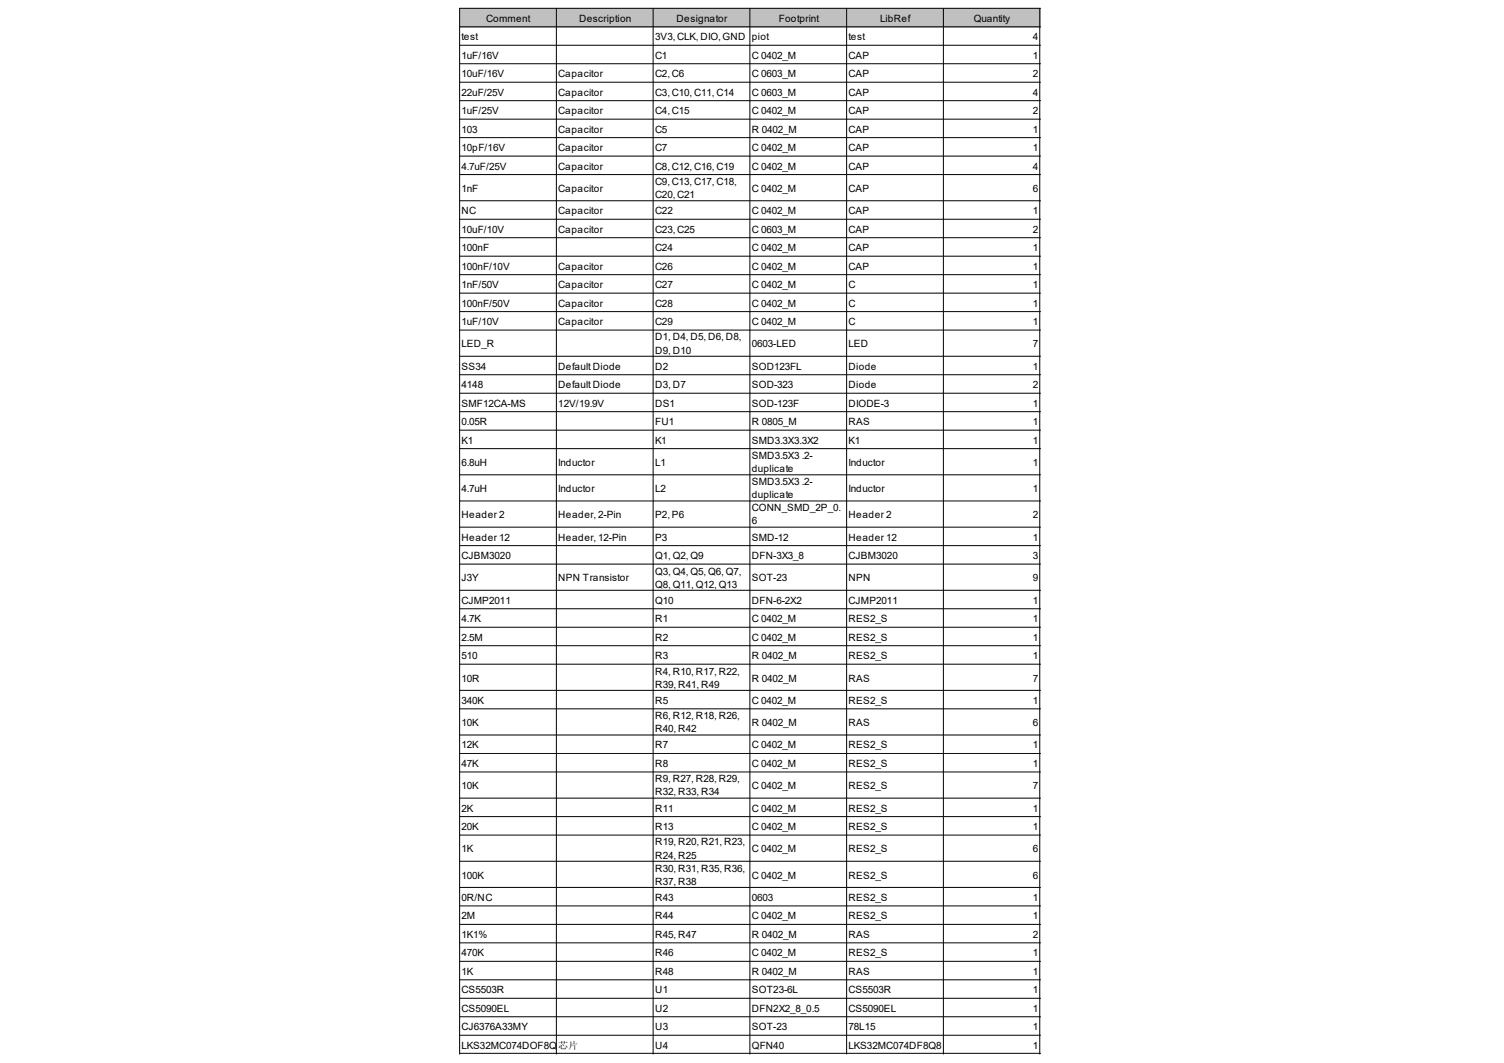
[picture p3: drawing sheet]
<svg xmlns="http://www.w3.org/2000/svg" width="297mm" height="210mm" viewBox="0 0 297 210" stroke-linecap="round" stroke-linejoin="round" font-family="sans-serif">
<defs><g id="words">
<g font-size="2">
<text x="96" y="4.3">Comment</text>
<text x="114.4" y="4.3">Description</text>
<text x="133.6" y="4.3">Designator</text>
<text x="153.8" y="4.3">Footprint</text>
<text x="173.8" y="4.3">LibRef</text>
<text x="192.3" y="4.3">Quantity</text>
<text x="91.2" y="7.9">test</text>
<text x="91.2" y="11.6">1uF/16V</text>
<text x="129.4" y="7.9">3V3, CLK, DIO, GND</text>
<text x="129.4" y="11.6">C1</text>
<text x="148.5" y="7.9">piot</text>
<text x="148.5" y="11.6">C 0402_M</text>
<text x="167.6" y="7.9">test</text>
<text x="167.6" y="11.6">CAP</text>
<text x="204" y="7.9">4</text>
<text x="204" y="11.6">1</text>
<text x="91.2" y="15.2">10uF/16V</text>
<text x="110.3" y="15.2">Capacitor</text>
<text x="129.4" y="15.2">C2, C6</text>
<text x="148.5" y="15.2">C 0603_M</text>
<text x="167.6" y="15.2">CAP</text>
<text x="204" y="15.2">2</text>
<text x="91.2" y="18.9">22uF/25V</text>
<text x="91.2" y="22.5">1uF/25V</text>
<text x="110.3" y="18.9">Capacitor</text>
<text x="110.3" y="22.5">Capacitor</text>
<text x="129.4" y="18.9">C3, C10, C11, C14</text>
<text x="129.4" y="22.5">C4, C15</text>
<text x="148.5" y="18.9">C 0603_M</text>
<text x="148.5" y="22.5">C 0402_M</text>
<text x="167.6" y="18.9">CAP</text>
<text x="167.6" y="22.5">CAP</text>
<text x="204" y="18.9">4</text>
<text x="204" y="22.5">2</text>
<text x="91.2" y="26.2">103</text>
<text x="91.2" y="29.8">10pF/16V</text>
<text x="110.3" y="26.2">Capacitor</text>
<text x="110.3" y="29.8">Capacitor</text>
<text x="129.4" y="26.2">C5</text>
<text x="129.4" y="29.8">C7</text>
<text x="148.5" y="26.2">R 0402_M</text>
<text x="148.5" y="29.8">C 0402_M</text>
<text x="167.6" y="26.2">CAP</text>
<text x="167.6" y="29.8">CAP</text>
<text x="204" y="26.2">1</text>
<text x="204" y="29.8">1</text>
<text x="91.2" y="33.5">4.7uF/25V</text>
<text x="110.3" y="33.5">Capacitor</text>
<text x="129.4" y="33.5">C8, C12, C16, C19</text>
<text x="148.5" y="33.5">C 0402_M</text>
<text x="167.6" y="33.5">CAP</text>
<text x="204" y="33.5">4</text>
<text x="91.2" y="37.9">1nF</text>
<text x="110.3" y="37.9">Capacitor</text>
<text x="129.4" y="36.5">C9, C13, C17, C18,</text>
<text x="129.4" y="39.1">C20, C21</text>
<text x="148.5" y="37.9">C 0402_M</text>
<text x="167.6" y="37.9">CAP</text>
<text x="204" y="37.9">6</text>
<text x="91.2" y="42.3">NC</text>
<text x="91.2" y="46">10uF/10V</text>
<text x="110.3" y="42.3">Capacitor</text>
<text x="110.3" y="46">Capacitor</text>
<text x="129.4" y="42.3">C22</text>
<text x="129.4" y="46">C23, C25</text>
<text x="148.5" y="42.3">C 0402_M</text>
<text x="148.5" y="46">C 0603_M</text>
<text x="167.6" y="42.3">CAP</text>
<text x="167.6" y="46">CAP</text>
<text x="204" y="42.3">1</text>
<text x="204" y="46">2</text>
<text x="91.2" y="49.6">100nF</text>
<text x="91.2" y="53.2">100nF/10V</text>
<text x="110.3" y="53.2">Capacitor</text>
<text x="129.4" y="49.6">C24</text>
<text x="129.4" y="53.2">C26</text>
<text x="148.5" y="49.6">C 0402_M</text>
<text x="148.5" y="53.2">C 0402_M</text>
<text x="167.6" y="49.6">CAP</text>
<text x="167.6" y="53.2">CAP</text>
<text x="204" y="49.6">1</text>
<text x="204" y="53.2">1</text>
<text x="91.2" y="56.9">1nF/50V</text>
<text x="110.3" y="56.9">Capacitor</text>
<text x="129.4" y="56.9">C27</text>
<text x="148.5" y="56.9">C 0402_M</text>
<text x="167.6" y="56.9">C</text>
<text x="204" y="56.9">1</text>
<text x="91.2" y="60.5">100nF/50V</text>
<text x="91.2" y="64.2">1uF/10V</text>
<text x="110.3" y="60.5">Capacitor</text>
<text x="110.3" y="64.2">Capacitor</text>
<text x="129.4" y="60.5">C28</text>
<text x="129.4" y="64.2">C29</text>
<text x="148.5" y="60.5">C 0402_M</text>
<text x="148.5" y="64.2">C 0402_M</text>
<text x="167.6" y="60.5">C</text>
<text x="167.6" y="64.2">C</text>
<text x="204" y="60.5">1</text>
<text x="204" y="64.2">1</text>
<text x="91.2" y="68.6">LED_R</text>
<text x="129.4" y="67.2">D1, D4, D5, D6, D8,</text>
<text x="129.4" y="69.8">D9, D10</text>
<text x="148.5" y="68.6">0603-LED</text>
<text x="167.6" y="68.6">LED</text>
<text x="204" y="68.6">7</text>
<text x="91.2" y="73">SS34</text>
<text x="91.2" y="76.7">4148</text>
<text x="110.3" y="73">Default Diode</text>
<text x="110.3" y="76.7">Default Diode</text>
<text x="129.4" y="73">D2</text>
<text x="129.4" y="76.7">D3, D7</text>
<text x="148.5" y="73">SOD123FL</text>
<text x="148.5" y="76.7">SOD-323</text>
<text x="167.6" y="73">Diode</text>
<text x="167.6" y="76.7">Diode</text>
<text x="204" y="73">1</text>
<text x="204" y="76.7">2</text>
<text x="91.2" y="80.3">SMF12CA-MS</text>
<text x="91.2" y="84">0.05R</text>
<text x="110.3" y="80.3">12V/19.9V</text>
<text x="129.4" y="80.3">DS1</text>
<text x="129.4" y="84">FU1</text>
<text x="148.5" y="80.3">SOD-123F</text>
<text x="148.5" y="84">R 0805_M</text>
<text x="167.6" y="80.3">DIODE-3</text>
<text x="167.6" y="84">RAS</text>
<text x="204" y="80.3">1</text>
<text x="204" y="84">1</text>
<text x="91.2" y="87.6">K1</text>
<text x="129.4" y="87.6">K1</text>
<text x="148.5" y="87.6">SMD3.3X3.3X2</text>
<text x="167.6" y="87.6">K1</text>
<text x="204" y="87.6">1</text>
<text x="91.2" y="92">6.8uH</text>
<text x="110.3" y="92">Inductor</text>
<text x="129.4" y="92">L1</text>
<text x="148.5" y="90.6">SMD3.5X3 .2-</text>
<text x="148.5" y="93.2">duplicate</text>
<text x="148.5" y="95.8">SMD3.5X3 .2-</text>
<text x="167.6" y="92">Inductor</text>
<text x="204" y="92">1</text>
<text x="91.2" y="97.2">4.7uH</text>
<text x="110.3" y="97.2">Inductor</text>
<text x="129.4" y="97.2">L2</text>
<text x="148.5" y="98.4">duplicate</text>
<text x="148.5" y="101">CONN_SMD_2P_0.</text>
<text x="167.6" y="97.2">Inductor</text>
<text x="204" y="97.2">1</text>
<text x="91.2" y="102.3">Header 2</text>
<text x="91.2" y="106.8">Header 12</text>
<text x="110.3" y="102.3">Header, 2-Pin</text>
<text x="110.3" y="106.8">Header, 12-Pin</text>
<text x="129.4" y="102.3">P2, P6</text>
<text x="129.4" y="106.8">P3</text>
<text x="148.5" y="103.6">6</text>
<text x="148.5" y="106.8">SMD-12</text>
<text x="167.6" y="102.3">Header 2</text>
<text x="167.6" y="106.8">Header 12</text>
<text x="204" y="102.3">2</text>
<text x="204" y="106.8">1</text>
<text x="91.2" y="110.4">CJBM3020</text>
<text x="129.4" y="110.4">Q1, Q2, Q9</text>
<text x="129.4" y="113.4">Q3, Q4, Q5, Q6, Q7,</text>
<text x="148.5" y="110.4">DFN-3X3_8</text>
<text x="167.6" y="110.4">CJBM3020</text>
<text x="204" y="110.4">3</text>
<text x="91.2" y="114.8">J3Y</text>
<text x="91.2" y="119.2">CJMP2011</text>
<text x="110.3" y="114.8">NPN Transistor</text>
<text x="129.4" y="116">Q8, Q11, Q12, Q13</text>
<text x="129.4" y="119.2">Q10</text>
<text x="148.5" y="114.8">SOT-23</text>
<text x="148.5" y="119.2">DFN-6-2X2</text>
<text x="167.6" y="114.8">NPN</text>
<text x="167.6" y="119.2">CJMP2011</text>
<text x="204" y="114.8">9</text>
<text x="204" y="119.2">1</text>
<text x="91.2" y="122.9">4.7K</text>
<text x="129.4" y="122.9">R1</text>
<text x="148.5" y="122.9">C 0402_M</text>
<text x="167.6" y="122.9">RES2_S</text>
<text x="204" y="122.9">1</text>
<text x="91.2" y="126.5">2.5M</text>
<text x="91.2" y="130.2">510</text>
<text x="129.4" y="126.5">R2</text>
<text x="129.4" y="130.2">R3</text>
<text x="148.5" y="126.5">C 0402_M</text>
<text x="148.5" y="130.2">R 0402_M</text>
<text x="167.6" y="126.5">RES2_S</text>
<text x="167.6" y="130.2">RES2_S</text>
<text x="204" y="126.5">1</text>
<text x="204" y="130.2">1</text>
<text x="91.2" y="134.6">10R</text>
<text x="129.4" y="133.2">R4, R10, R17, R22,</text>
<text x="129.4" y="135.8">R39, R41, R49</text>
<text x="148.5" y="134.6">R 0402_M</text>
<text x="167.6" y="134.6">RAS</text>
<text x="204" y="134.6">7</text>
<text x="91.2" y="139">340K</text>
<text x="91.2" y="143.4">10K</text>
<text x="129.4" y="139">R5</text>
<text x="129.4" y="142">R6, R12, R18, R26,</text>
<text x="148.5" y="139">C 0402_M</text>
<text x="148.5" y="143.4">R 0402_M</text>
<text x="167.6" y="139">RES2_S</text>
<text x="167.6" y="143.4">RAS</text>
<text x="204" y="139">1</text>
<text x="204" y="143.4">6</text>
<text x="91.2" y="147.8">12K</text>
<text x="129.4" y="144.6">R40, R42</text>
<text x="129.4" y="147.8">R7</text>
<text x="148.5" y="147.8">C 0402_M</text>
<text x="167.6" y="147.8">RES2_S</text>
<text x="204" y="147.8">1</text>
<text x="91.2" y="151.4">47K</text>
<text x="91.2" y="155.9">10K</text>
<text x="129.4" y="151.4">R8</text>
<text x="129.4" y="154.5">R9, R27, R28, R29,</text>
<text x="148.5" y="151.4">C 0402_M</text>
<text x="148.5" y="155.9">C 0402_M</text>
<text x="167.6" y="151.4">RES2_S</text>
<text x="167.6" y="155.9">RES2_S</text>
<text x="204" y="151.4">1</text>
<text x="204" y="155.9">7</text>
<text x="91.2" y="160.3">2K</text>
<text x="129.4" y="157.1">R32, R33, R34</text>
<text x="129.4" y="160.3">R11</text>
<text x="148.5" y="160.3">C 0402_M</text>
<text x="167.6" y="160.3">RES2_S</text>
<text x="204" y="160.3">1</text>
<text x="91.2" y="163.9">20K</text>
<text x="129.4" y="163.9">R13</text>
<text x="129.4" y="167">R19, R20, R21, R23,</text>
<text x="148.5" y="163.9">C 0402_M</text>
<text x="167.6" y="163.9">RES2_S</text>
<text x="204" y="163.9">1</text>
<text x="91.2" y="168.3">1K</text>
<text x="91.2" y="173.5">100K</text>
<text x="129.4" y="169.5">R24, R25</text>
<text x="129.4" y="172.1">R30, R31, R35, R36,</text>
<text x="148.5" y="168.3">C 0402_M</text>
<text x="148.5" y="173.5">C 0402_M</text>
<text x="167.6" y="168.3">RES2_S</text>
<text x="167.6" y="173.5">RES2_S</text>
<text x="204" y="168.3">6</text>
<text x="204" y="173.5">6</text>
<text x="91.2" y="177.9">0R/NC</text>
<text x="129.4" y="174.7">R37, R38</text>
<text x="129.4" y="177.9">R43</text>
<text x="148.5" y="177.9">0603</text>
<text x="167.6" y="177.9">RES2_S</text>
<text x="204" y="177.9">1</text>
<text x="91.2" y="181.5">2M</text>
<text x="91.2" y="185.2">1K1%</text>
<text x="129.4" y="181.5">R44</text>
<text x="129.4" y="185.2">R45, R47</text>
<text x="148.5" y="181.5">C 0402_M</text>
<text x="148.5" y="185.2">R 0402_M</text>
<text x="167.6" y="181.5">RES2_S</text>
<text x="167.6" y="185.2">RAS</text>
<text x="204" y="181.5">1</text>
<text x="204" y="185.2">2</text>
<text x="91.2" y="188.8">470K</text>
<text x="129.4" y="188.8">R46</text>
<text x="148.5" y="188.8">C 0402_M</text>
<text x="167.6" y="188.8">RES2_S</text>
<text x="204" y="188.8">1</text>
<text x="91.2" y="192.5">1K</text>
<text x="91.2" y="196.1">CS5503R</text>
<text x="129.4" y="192.5">R48</text>
<text x="129.4" y="196.1">U1</text>
<text x="148.5" y="192.5">R 0402_M</text>
<text x="148.5" y="196.1">SOT23-6L</text>
<text x="167.6" y="192.5">RAS</text>
<text x="167.6" y="196.1">CS5503R</text>
<text x="204" y="192.5">1</text>
<text x="204" y="196.1">1</text>
<text x="91.2" y="199.8">CS5090EL</text>
<text x="91.2" y="203.4">CJ6376A33MY</text>
<text x="129.4" y="199.8">U2</text>
<text x="129.4" y="203.4">U3</text>
<text x="148.5" y="199.8">DFN2X2_8_0.5</text>
<text x="148.5" y="203.4">SOT-23</text>
<text x="167.6" y="199.8">CS5090EL</text>
<text x="167.6" y="203.4">78L15</text>
<text x="204" y="199.8">1</text>
<text x="204" y="203.4">1</text>
<text x="91.2" y="207.1">LKS32MC074DOF8Q</text>
<text x="110" y="207.1">8芯片</text>
<text x="129.4" y="207.1">U4</text>
<text x="148.5" y="207.1">QFN40</text>
<text x="167.6" y="207.1">LKS32MC074DF8Q8</text>
<text x="204" y="207.1">1</text>
</g>
</g></defs>
<g fill="#c0c0c0">
<path d="M90.8 1.7h19.2v3.7h-19.2z" fill-rule="evenodd"/>
<path d="M109.8 1.7h19.3v3.7h-19.3z" fill-rule="evenodd"/>
<path d="M128.9 1.7h19.3v3.7h-19.3z" fill-rule="evenodd"/>
<path d="M148 1.7h19.3v3.7h-19.3z" fill-rule="evenodd"/>
<path d="M167.1 1.7h19.3v3.7h-19.3z" fill-rule="evenodd"/>
<path d="M186.2 1.7h19.3v3.7h-19.3z" fill-rule="evenodd"/>
</g>
<g fill="none" stroke="#000" stroke-width=".2">
<path d="M90.8 5.3h114.7M90.8 8.9h114.7M90.8 12.6h114.7M90.8 16.2h114.7M90.8 19.9h114.7M109.9 1.6v206.5M129 1.6v206.5M148.1 1.6v206.5M167.2 1.6v206.5M186.3 1.6v206.5M205.4 1.6v206.5M205.5 1.6h-114.7v206.5"/>
<path d="M90.8 23.5h114.7M90.8 27.2h114.7M90.8 30.8h114.7M90.8 34.5h114.7M90.8 39.6h114.7M90.8 43.3h114.7M90.8 46.9h114.7M90.8 50.6h114.7M90.8 54.2h114.7M90.8 57.9h114.7M90.8 61.5h114.7M90.8 65.2h114.7"/>
<path d="M90.8 70.3h114.7M90.8 74h114.7M90.8 77.6h114.7M90.8 81.3h114.7M90.8 84.9h114.7M90.8 88.6h114.7M90.8 93.8h114.7M90.8 98.9h114.7M90.8 104.1h114.7M90.8 107.7h114.7M90.8 111.4h114.7M90.8 116.6h114.7"/>
<path d="M90.8 120.2h114.7M90.8 123.9h114.7M90.8 127.5h114.7M90.8 131.2h114.7M90.8 136.3h114.7M90.8 140h114.7M90.8 145.1h114.7M90.8 148.8h114.7M90.8 152.4h114.7M90.8 157.6h114.7M90.8 161.2h114.7M90.8 164.9h114.7"/>
<path d="M90.8 170.1h114.7M90.8 175.2h114.7M90.8 178.9h114.7M90.8 182.5h114.7M90.8 186.2h114.7M90.8 189.8h114.7M90.8 193.5h114.7M90.8 197.1h114.7M90.8 200.8h114.7M90.8 204.4h114.7M90.8 208h114.7"/>
</g>
<use href="#words"/>
</svg>
